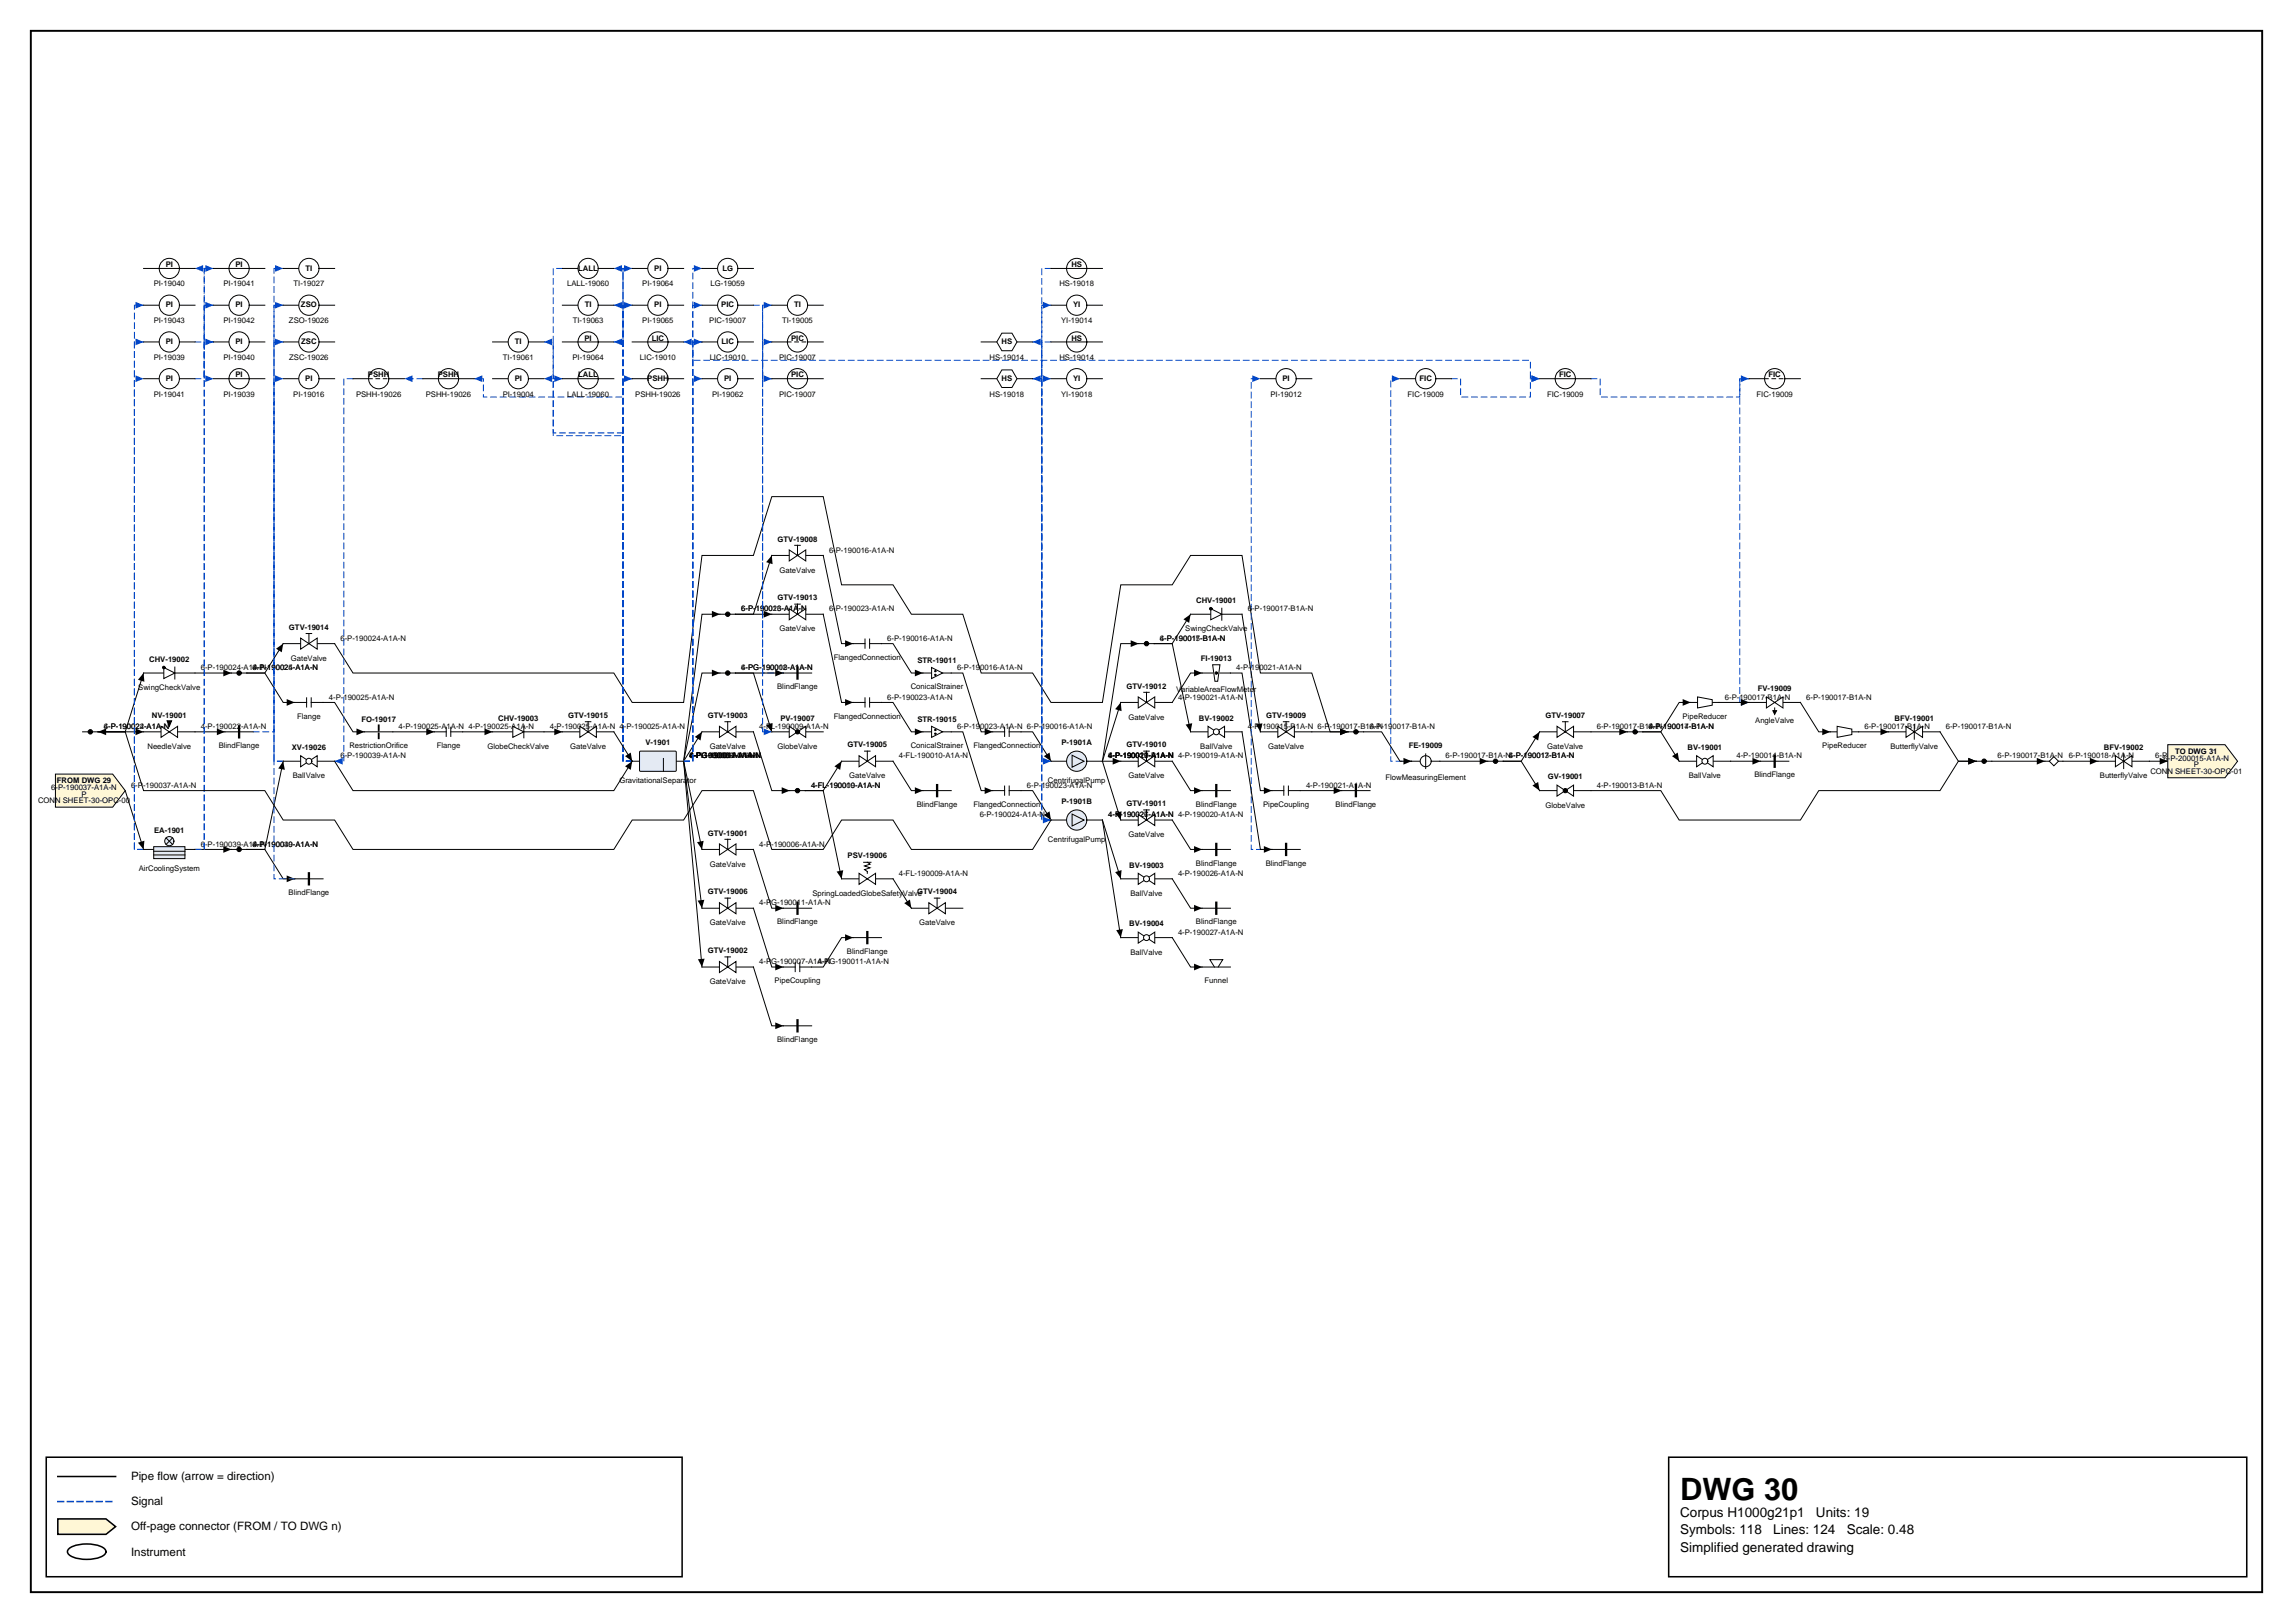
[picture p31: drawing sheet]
<svg xmlns="http://www.w3.org/2000/svg" width="420mm" height="297mm" viewBox="0 0 420 297" stroke-linecap="round" stroke-linejoin="round" font-family="sans-serif">
<defs><g id="words">
<text font-size="5.6" x="307.6" y="274.5">DWG 30</text>
<g font-size="2.5">
<text x="307.6" y="277.6">Corpus H1000g21p1</text>
<text x="307.6" y="280.8">Symbols: 118</text>
<text x="324.6" y="280.8">Lines: 124</text>
<text x="332.5" y="277.6">Units: 19</text>
<text x="338.1" y="280.8">Scale: 0.48</text>
<text x="307.6" y="284">Simplified generated drawing</text>
</g>
<g font-size="2.1">
<text x="24" y="270.9">Pipe flow (arrow = direction)</text>
<text x="24" y="275.5">Signal</text>
<text x="24" y="280.1">Off-page connector (FROM / TO DWG n)</text>
<text x="24" y="284.7">Instrument</text>
</g>
<g font-size="1.4">
<text x="28.1" y="52.4">PI-19040</text>
<text x="30.3" y="48.9">PI</text>
<text x="40.9" y="52.4">PI-19041</text>
<text x="43.1" y="48.9">PI</text>
<text x="53.7" y="52.4">TI-19027</text>
<text x="55.9" y="49.5">TI</text>
<text x="103.8" y="52.4">LALL-19060</text>
<text x="105.9" y="49.5">LALL</text>
<text x="117.6" y="52.4">PI-19064</text>
<text x="119.8" y="49.5">PI</text>
<text x="130.1" y="52.4">LG-19059</text>
<text x="132.2" y="49.5">LG</text>
<text x="193.9" y="52.4">HS-19018</text>
<text x="196.1" y="48.9">HS</text>
<text x="28.1" y="59.1">PI-19043</text>
<text x="30.3" y="56.3">PI</text>
<text x="40.9" y="59.1">PI-19042</text>
<text x="43.1" y="56.3">PI</text>
<text x="52.9" y="59.1">ZSO-19026</text>
<text x="55.1" y="56.3">ZSO</text>
<text x="104.8" y="59.1">TI-19063</text>
<text x="107" y="56.3">TI</text>
<text x="117.6" y="59.1">PI-19065</text>
<text x="119.8" y="56.3">PI</text>
<text x="129.9" y="59.1">PIC-19007</text>
<text x="132.1" y="56.3">PIC</text>
<text x="143.2" y="59.1">TI-19005</text>
<text x="145.4" y="56.3">TI</text>
<text x="194.3" y="59.1">YI-19014</text>
<text x="196.5" y="56.3">YI</text>
<text x="28.1" y="65.9">PI-19039</text>
<text x="30.3" y="63">PI</text>
<text x="40.9" y="65.9">PI-19040</text>
<text x="43.1" y="63">PI</text>
<text x="52.9" y="65.9">ZSC-19026</text>
<text x="55.1" y="63">ZSC</text>
<text x="92.1" y="65.9">TI-19061</text>
<text x="94.3" y="63">TI</text>
<text x="104.8" y="65.9">PI-19064</text>
<text x="107" y="62.3">PI</text>
<text x="117.2" y="65.9">LIC-19010</text>
<text x="119.3" y="62.3">LIC</text>
<text x="129.9" y="65.9">LIC-19010</text>
<text x="132.1" y="63">LIC</text>
<text x="142.6" y="65.9">PIC-19007</text>
<text x="144.8" y="62.3">PIC</text>
<text x="181.2" y="65.9">HS-19014</text>
<text x="183.4" y="63">HS</text>
<text x="193.9" y="65.9">HS-19014</text>
<text x="196.1" y="62.3">HS</text>
<text x="30.3" y="69.7">PI</text>
<text x="43.1" y="69.1">PI</text>
<text x="55.9" y="69.7">PI</text>
<text x="67.4" y="69.1">PSHH</text>
<text x="80.2" y="69.1">PSHH</text>
<text x="94.2" y="69.7">PI</text>
<text x="105.9" y="69.1">LALL</text>
<text x="118.5" y="69.7">PSHH</text>
<text x="132.6" y="69.7">PI</text>
<text x="144.8" y="69.1">PIC</text>
<text x="183.4" y="69.7">HS</text>
<text x="196.5" y="69.7">YI</text>
<text x="234.8" y="69.7">PI</text>
<text x="259.9" y="69.7">FIC</text>
<text x="285.4" y="69.1">FIC</text>
<text x="323.8" y="69.1">FIC</text>
<text x="28.1" y="72.6">PI-19041</text>
<text x="40.9" y="72.6">PI-19039</text>
<text x="53.7" y="72.6">PI-19016</text>
<text x="65.2" y="72.6">PSHH-19026</text>
<text x="78" y="72.6">PSHH-19026</text>
<text x="92" y="72.6">PI-19004</text>
<text x="103.8" y="72.6">LALL-19060</text>
<text x="116.3" y="72.6">PSHH-19026</text>
<text x="130.4" y="72.6">PI-19062</text>
<text x="142.6" y="72.6">PIC-19007</text>
<text x="181.2" y="72.6">HS-19018</text>
<text x="194.3" y="72.6">YI-19018</text>
<text x="232.6" y="72.6">PI-19012</text>
<text x="257.7" y="72.6">FIC-19009</text>
<text x="283.2" y="72.6">FIC-19009</text>
<text x="321.6" y="72.6">FIC-19009</text>
<text x="142.4" y="99.1">GTV-19008</text>
<text x="151.8" y="101.1">6-P-190016-A1A-N</text>
<text x="142.7" y="104.8">GateValve</text>
<text x="135.7" y="111.9">6-P-190023-A1A-N</text>
<text x="135.7" y="111.9">6-P-190016-A1A-N</text>
<text x="142.4" y="109.9">GTV-19013</text>
<text x="151.8" y="111.9">6-P-190023-A1A-N</text>
<text x="219" y="110.4">CHV-19001</text>
<text x="228.4" y="111.9">6-P-190017-B1A-N</text>
<text x="52.9" y="115.2">GTV-19014</text>
<text x="62.3" y="117.3">6-P-190024-A1A-N</text>
<text x="142.7" y="115.6">GateValve</text>
<text x="162.4" y="117.3">6-P-190016-A1A-N</text>
<text x="212.4" y="117.3">6-P-190017-B1A-N</text>
<text x="212.4" y="117.3">4-P-190015-B1A-N</text>
<text x="217" y="115.6">SwingCheckValve</text>
<text x="27.3" y="121.1">CHV-19002</text>
<text x="36.8" y="122.6">6-P-190024-A1A-N</text>
<text x="46.2" y="122.6">6-P-190024-A1A-N</text>
<text x="46.2" y="122.6">4-P-190025-A1A-N</text>
<text x="53.3" y="120.9">GateValve</text>
<text x="135.7" y="122.6">4-PG-190008-A1A-N</text>
<text x="135.7" y="122.6">6-PG-190012-A1A-N</text>
<text x="152.7" y="120.8">FlangedConnection</text>
<text x="168" y="121.3">STR-19011</text>
<text x="175.2" y="122.6">6-P-190016-A1A-N</text>
<text x="219.9" y="121">FI-19013</text>
<text x="226.3" y="122.6">4-P-190021-A1A-N</text>
<text x="25.3" y="126.3">SwingCheckValve</text>
<text x="27.8" y="131.4">NV-19001</text>
<text x="54.4" y="131.5">Flange</text>
<text x="60.2" y="128">4-P-190025-A1A-N</text>
<text x="91.2" y="131.9">CHV-19003</text>
<text x="104" y="131.4">GTV-19015</text>
<text x="129.6" y="131.4">GTV-19003</text>
<text x="142.3" y="126.1">BlindFlange</text>
<text x="142.9" y="131.9">PV-19007</text>
<text x="152.7" y="131.5">FlangedConnection</text>
<text x="162.4" y="128">6-P-190023-A1A-N</text>
<text x="166.7" y="126.1">ConicalStrainer</text>
<text x="206.3" y="126">GTV-19012</text>
<text x="206.6" y="131.7">GateValve</text>
<text x="215.3" y="126.7">VariableAreaFlowMeter</text>
<text x="215.7" y="128">4-P-190021-A1A-N</text>
<text x="219.5" y="131.9">BV-19002</text>
<text x="231.8" y="131.4">GTV-19009</text>
<text x="282.9" y="131.4">GTV-19007</text>
<text x="308.1" y="131.5">PipeReducer</text>
<text x="315.8" y="128">6-P-190017-B1A-N</text>
<text x="321.8" y="126.5">FV-19009</text>
<text x="330.7" y="128">6-P-190017-B1A-N</text>
<text x="346.9" y="131.9">BFV-19001</text>
<text x="19" y="133.4">4-P-190022-A1A-N</text>
<text x="19" y="133.4">6-P-190024-A1A-N</text>
<text x="27" y="137.1">NeedleValve</text>
<text x="36.8" y="133.4">4-P-190022-A1A-N</text>
<text x="40.1" y="136.9">BlindFlange</text>
<text x="53.4" y="137.3">XV-19026</text>
<text x="64" y="136.9">RestrictionOrifice</text>
<text x="66.2" y="132.1">FO-19017</text>
<text x="73" y="133.4">4-P-190025-A1A-N 4-P-190025-A1A-N</text>
<text x="80" y="136.9">Flange</text>
<text x="89.2" y="137.1">GlobeCheckValve</text>
<text x="100.7" y="133.4">4-P-190025-A1A-N 4-P-190025-A1A-N</text>
<text x="104.4" y="137.1">GateValve</text>
<text x="118.2" y="136.4">V-1901</text>
<text x="129.9" y="137.1">GateValve</text>
<text x="139" y="133.4">4-FL-190009-A1A-N</text>
<text x="142.4" y="137.1">GlobeValve</text>
<text x="155.1" y="136.8">GTV-19005</text>
<text x="166.7" y="136.9">ConicalStrainer</text>
<text x="168" y="132.1">STR-19015</text>
<text x="175.2" y="133.4">6-P-190023-A1A-N 6-P-190016-A1A-N</text>
<text x="178.2" y="136.9">FlangedConnection</text>
<text x="194.3" y="136.4">P-1901A</text>
<text x="206.3" y="136.8">GTV-19010</text>
<text x="219.7" y="137.1">BallValve</text>
<text x="228.4" y="133.4">4-P-190015-B1A-N 6-P-190017-B1A-N</text>
<text x="232.2" y="137.1">GateValve</text>
<text x="250.7" y="133.4">6-P-190017-B1A-N</text>
<text x="257.9" y="136.9">FE-19009</text>
<text x="283.3" y="137.1">GateValve</text>
<text x="292.3" y="133.4">6-P-190017-B1A-N</text>
<text x="301.8" y="133.4">4-P-190014-B1A-N</text>
<text x="301.8" y="133.4">6-P-190017-B1A-N</text>
<text x="309" y="137.3">BV-19001</text>
<text x="321.3" y="132.4">AngleValve</text>
<text x="333.6" y="136.9">PipeReducer</text>
<text x="341.3" y="133.4">6-P-190017-B1A-N</text>
<text x="346.1" y="137.1">ButterflyValve</text>
<text x="356.2" y="133.4">6-P-190017-B1A-N</text>
<text x="385.2" y="137.3">BFV-19002</text>
<text x="398.2" y="138">TO DWG 31</text>
<text x="10.4" y="143.4">FROM DWG 29</text>
<text x="53.6" y="142.5">BallValve</text>
<text x="62.3" y="138.8">6-P-190039-A1A-N</text>
<text x="113.4" y="143.3">GravitationalSeparator</text>
<text x="126.2" y="138.8">4-PG-190011-A1A-N</text>
<text x="126.2" y="138.8">6-P-190016-A1A-N</text>
<text x="126.2" y="138.8">4-P-190006-A1A-N</text>
<text x="126.2" y="138.8">6-PG-190012-A1A-N</text>
<text x="126.2" y="138.8">4-PG-190007-A1A-N</text>
<text x="126.2" y="138.8">4-FL-190009-A1A-N</text>
<text x="155.5" y="142.5">GateValve</text>
<text x="164.6" y="138.8">4-FL-190010-A1A-N</text>
<text x="191.9" y="143.3">CentrifugalPump</text>
<text x="202.9" y="138.8">6-P-190017-B1A-N 4-P-190019-A1A-N</text>
<text x="202.9" y="138.8">4-P-190019-A1A-N</text>
<text x="202.9" y="138.8">4-P-190021-A1A-N</text>
<text x="202.9" y="138.8">4-P-190020-A1A-N</text>
<text x="206.6" y="142.5">GateValve</text>
<text x="253.6" y="142.8">FlowMeasuringElement</text>
<text x="264.7" y="138.8">6-P-190017-B1A-N6-P-190017-B1A-N</text>
<text x="276.3" y="138.8">4-P-190013-B1A-N</text>
<text x="283.4" y="142.7">GV-19001</text>
<text x="309.2" y="142.5">BallValve</text>
<text x="317.9" y="138.8">4-P-190014-B1A-N</text>
<text x="321.2" y="142.3">BlindFlange</text>
<text x="365.7" y="138.8">6-P-190017-B1A-N</text>
<text x="378.7" y="138.8">6-P-190018-A1A-N</text>
<text x="384.5" y="142.5">ButterflyValve</text>
<text x="393.7" y="141.6">CONN SHEET-30-OPC-01</text>
<text x="394.6" y="138.8">6-P-200015-A1A-N</text>
<text x="396.1" y="139.2">6-P-200015-A1A-N</text>
<text x="401.6" y="140.4">P</text>
<text x="7" y="147">CONN SHEET-30-OPC-00</text>
<text x="9.4" y="144.6">6-P-190037-A1A-N</text>
<text x="14.9" y="145.8">P</text>
<text x="24" y="144.2">6-P-190037-A1A-N</text>
<text x="148.5" y="144.2">4-FL-190010-A1A-N</text>
<text x="148.5" y="144.2">4-FL-190009-A1A-N</text>
<text x="167.8" y="147.7">BlindFlange</text>
<text x="178.2" y="147.7">FlangedConnection</text>
<text x="179.4" y="149.6">6-P-190024-A1A-N</text>
<text x="188" y="144.2">6-P-190023-A1A-N</text>
<text x="194.3" y="147.2">P-1901B</text>
<text x="202.9" y="149.6">4-P-190026-A1A-N 4-P-190020-A1A-N</text>
<text x="202.9" y="149.6">4-P-190027-A1A-N</text>
<text x="206.3" y="147.5">GTV-19011</text>
<text x="219" y="147.7">BlindFlange</text>
<text x="231.3" y="147.7">PipeCoupling</text>
<text x="239.1" y="144.2">4-P-190021-A1A-N</text>
<text x="244.5" y="147.7">BlindFlange</text>
<text x="282.9" y="147.8">GlobeValve</text>
<text x="292.3" y="144.2">4-P-190013-B1A-N</text>
<text x="28.2" y="152.4">EA-1901</text>
<text x="36.8" y="154.9">6-P-190039-A1A-N</text>
<text x="46.2" y="154.9">4-P-190040-A1A-N</text>
<text x="46.2" y="154.9">6-P-190039-A1A-N</text>
<text x="129.6" y="152.9">GTV-19001</text>
<text x="139" y="154.9">4-P-190006-A1A-N</text>
<text x="191.9" y="154.1">CentrifugalPump</text>
<text x="206.6" y="153.2">GateValve</text>
<text x="25.4" y="159.4">AirCoolingSystem</text>
<text x="129.9" y="158.6">GateValve</text>
<text x="155.2" y="157.1">PSV-19006</text>
<text x="164.6" y="160.3">4-FL-190009-A1A-N</text>
<text x="206.7" y="158.8">BV-19003</text>
<text x="215.7" y="160.3">4-P-190026-A1A-N</text>
<text x="219" y="158.4">BlindFlange</text>
<text x="231.7" y="158.4">BlindFlange</text>
<text x="52.8" y="163.8">BlindFlange</text>
<text x="129.6" y="163.7">GTV-19006</text>
<text x="139" y="165.7">4-PG-190011-A1A-N</text>
<text x="148.7" y="164">SpringLoadedGlobeSafetyValve</text>
<text x="167.9" y="163.7">GTV-19004</text>
<text x="207" y="164">BallValve</text>
<text x="129.9" y="169.4">GateValve</text>
<text x="142.3" y="169.2">BlindFlange</text>
<text x="168.3" y="169.4">GateValve</text>
<text x="206.7" y="169.6">BV-19004</text>
<text x="215.7" y="171.1">4-P-190027-A1A-N</text>
<text x="219" y="169.2">BlindFlange</text>
<text x="129.6" y="174.4">GTV-19002</text>
<text x="139" y="176.5">4-PG-190007-A1A-N</text>
<text x="141.8" y="180">PipeCoupling</text>
<text x="149.7" y="176.5">4-PG-190011-A1A-N</text>
<text x="155.1" y="174.6">BlindFlange</text>
<text x="207" y="174.7">BallValve</text>
<text x="220.5" y="180">Funnel</text>
<text x="129.9" y="180.1">GateValve</text>
<text x="142.3" y="190.7">BlindFlange</text>
</g>
</g></defs>
<path d="M5.6 5.6h408.6v285.8h-408.6z" fill="none" stroke="#000" stroke-width=".35"/>
<path d="M8.5 266.7h116.4v21.9h-116.4zM10.6 270.2h10.6M305.5 266.7h105.8v21.9h-105.8z" fill="none" stroke="#000" stroke-width=".28"/>
<path d="M10.6 274.8h10.6" fill="none" stroke="#0046c8" stroke-width=".28" stroke-dasharray="1.1 .7"/>
<path d="M10.6 278h8.8l1.8 1.4-1.8 1.4h-8.8z" fill="#fff7d6" stroke="#000" stroke-width=".28"/>
<path d="M12.7 283.4a6.7 6.7 0 0 1 6.3 0 .72 .72 0 0 1 0 1.2 6.7 6.7 0 0 1-6.3 0 .72 .72 0 0 1 0-1.2z" fill="none" stroke="#000" stroke-width=".28"/>
<path d="M35.7 69.3h1.7v-20.2h1.7" fill="none" stroke="#0046c8" stroke-width=".18" stroke-dasharray="1.1 .7"/>
<path d="M37.6 48.5l1.5 .6-1.5 .6z" fill="#0046c8"/>
<path d="M150.7 112.4l3.4 16.2h2.1M208.5 117.8h-3.3l-3.4 21.5M218 112.4l-3.4 5.4h-3.3h3.3l3.4 16.1M26.3 123.2l-3.4 10.7h-5h8.4M71.9 133.9h7.6M201.8 139.3h3.4M205.2 128.6l-3.4 10.7M355.2 133.9l3.3 5.4h3.3" fill="none" stroke="#000" stroke-width=".18"/>
<path d="M207 117.2l1.5 .6-1.5 .6zM216.7 113.3l1.3-.9-.3 1.6zM24.8 133.3l1.5 .6-1.5 .7zM26.3 123.2l.1 1.6-1.1-.4zM78 133.3l1.5 .6-1.5 .7zM154.7 127.9l1.5 .7-1.5 .6zM203.7 138.7l1.5 .6-1.5 .6zM205.2 128.6l.1 1.6-1.1-.4zM217.1 132.6l1.2-.2-.3 1.5zM360.4 138.7l1.4 .6-1.4 .6z" fill="#000"/>
<path d="M192.4 139.3h-1.7v-83.4h1.7" fill="none" stroke="#0046c8" stroke-width=".18" stroke-dasharray="1.1 .7"/>
<path d="M190.9 55.2l1.5 .7-1.5 .6z" fill="#0046c8"/>
<path d="M141.3 101.7l-3.4 10.7h-3.3h6.7M51.8 139.3l-3.3 16.2h-3.3h3.3l3.3 5.3h2.2M84.7 133.9h5.5M99.6 133.9h3.4M186.9 133.9h2.2l3.3 5.4M201.8 139.3l3.4 10.8M214.6 139.3l3.4 5.4h2.1M240.2 133.9h6.6M329.6 128.6l3.4 5.3h2.1M137.9 166.2l3.4 10.8h2.1M214.6 160.8l3.4 5.4h2.1" fill="none" stroke="#000" stroke-width=".18"/>
<g fill="#000">
<path d="M139.8 111.8l1.5 .6-1.5 .6zM141.3 101.7l.1 1.6-1.1-.4zM51.8 139.3l.4 1.6-1.3-.3zM88.7 133.3l1.5 .6-1.5 .7zM101.5 133.3l1.5 .6-1.5 .7zM191.1 138.4l1.1-.7 .2 1.6zM245.3 133.3l1.5 .6-1.5 .7zM333.6 133.3l1.5 .6-1.5 .7zM204.2 148.9l1.1-.4-.1 1.6zM218.6 144.1l1.5 .6-1.5 .6zM52.5 160.2l1.5 .6-1.5 .7zM141.9 176.4l1.5 .6-1.5 .6z"/>
<path d="M218.6 165.6l1.5 .6-1.5 .6z"/>
</g>
<path d="M35.7 62.6h1.7v6.7h1.7" fill="none" stroke="#0046c8" stroke-width=".18" stroke-dasharray="1.1 .7"/>
<path d="M37.6 68.7l1.5 .6-1.5 .6z" fill="#0046c8"/>
<path d="M61.3 117.8l3.3 5.4h47.8l3.3 5.4h9.5l3.3-26.9h9.4l3.4-10.8h9.4l3.4 16.1h9.4l3.4 5.4h9.4l3.3 10.8h9.5l3.3 5.4h9.4l3.4-21.6h9.4l3.4-5.3h9.4l3.4 21.5h9.4l3.3 10.7h3.3" fill="none" stroke="#000" stroke-width=".18"/>
<path d="M245.3 133.3l1.5 .6-1.5 .7z" fill="#000"/>
<path d="M192.4 62.6h-3.3" fill="none" stroke="#0046c8" stroke-width=".18" stroke-dasharray="1.1 .7"/>
<path d="M189.1 62.6l1.4-.6v1.2z" fill="#0046c8"/>
<path d="M220.1 123.2h-2.1l-3.4 5.4" fill="none" stroke="#000" stroke-width=".18"/>
<path d="M218.6 122.6l1.5 .6-1.5 .6z" fill="#000"/>
<path d="M77.4 69.3h-3.4" fill="none" stroke="#0046c8" stroke-width=".18" stroke-dasharray="1.1 .7"/>
<path d="M74 69.3l1.5-.6v1.2z" fill="#0046c8"/>
<path d="M54 160.8h-3.8v-111.7h1.6" fill="none" stroke="#0046c8" stroke-width=".18" stroke-dasharray="1.1 .7"/>
<path d="M50.4 48.5l1.4 .6-1.4 .6z" fill="#0046c8"/>
<path d="M141.3 69.3h-1.7v-6.7h1.7" fill="none" stroke="#0046c8" stroke-width=".18" stroke-dasharray="1.1 .7"/>
<path d="M139.8 62l1.5 .6-1.5 .6z" fill="#0046c8"/>
<path d="M393.5 139.3h3.4" fill="none" stroke="#000" stroke-width=".18"/>
<path d="M395.4 138.7l1.5 .6-1.5 .6z" fill="#000"/>
<path d="M265.7 69.3h1.7v3.4h12.8v-3.4h1.7" fill="none" stroke="#0046c8" stroke-width=".18" stroke-dasharray="1.1 .7"/>
<path d="M280.4 68.7l1.5 .6-1.5 .6z" fill="#0046c8"/>
<path d="M115.7 69.3h-1.6v3.4h-25.6v-3.4h-1.7" fill="none" stroke="#0046c8" stroke-width=".18" stroke-dasharray="1.1 .7"/>
<path d="M86.8 69.3l1.5-.6v1.2z" fill="#0046c8"/>
<path d="M125.2 62.6h1.6v3.3h153.4v3.4h1.7" fill="none" stroke="#0046c8" stroke-width=".18" stroke-dasharray="1.1 .7"/>
<path d="M280.4 68.7l1.5 .6-1.5 .6z" fill="#0046c8"/>
<path d="M150.7 101.7l3.4 16.1h2.1M161.4 117.8h2.1l3.4 5.4h2.1" fill="none" stroke="#000" stroke-width=".18"/>
<path d="M154.7 117.2l1.5 .6-1.5 .6zM167.5 122.6l1.5 .6-1.5 .6z" fill="#000"/>
<path d="M46.4 133.9h3.8v-64.6h1.6" fill="none" stroke="#0046c8" stroke-width=".18" stroke-dasharray="1.1 .7"/>
<path d="M50.4 68.7l1.4 .6-1.4 .6z" fill="#0046c8"/>
<path d="M131.8 112.4h-3.3l-3.3 26.9 3.3 26.9M186.9 144.7h2.2l3.3 5.4" fill="none" stroke="#000" stroke-width=".18"/>
<path d="M130.3 111.8l1.5 .6-1.5 .6zM191.1 149.2l1.1-.7 .2 1.6zM127.7 164.8l1.3-.1-.5 1.5z" fill="#000"/>
<path d="M115.7 139.3h-1.6v-70h1.6" fill="none" stroke="#0046c8" stroke-width=".18" stroke-dasharray="1.1 .7"/>
<path d="M114.3 68.7l1.4 .6-1.4 .6z" fill="#0046c8"/>
<path d="M115.7 139.3h-1.6v-83.4h1.6" fill="none" stroke="#0046c8" stroke-width=".18" stroke-dasharray="1.1 .7"/>
<path d="M114.3 55.2l1.4 .7-1.4 .6z" fill="#0046c8"/>
<path d="M131.8 123.2h-3.3l-3.3 16.1 3.3 16.2" fill="none" stroke="#000" stroke-width=".18"/>
<path d="M130.3 122.6l1.5 .6-1.5 .6zM127.6 154.1l1.2-.2-.3 1.6z" fill="#000"/>
<path d="M115.7 139.3h-1.6v-90.2h1.6" fill="none" stroke="#0046c8" stroke-width=".18" stroke-dasharray="1.1 .7"/>
<path d="M114.3 48.5l1.4 .6-1.4 .6z" fill="#0046c8"/>
<path d="M125.2 139.3l3.3 37.7" fill="none" stroke="#000" stroke-width=".18"/>
<path d="M127.8 175.6l1.2-.1-.5 1.5z" fill="#000"/>
<path d="M115.7 139.3h-1.6v-83.4h-1.7" fill="none" stroke="#0046c8" stroke-width=".18" stroke-dasharray="1.1 .7"/>
<path d="M112.4 55.9l1.5-.7v1.3z" fill="#0046c8"/>
<path d="M115.7 139.3h-1.6v-90.2h-1.7" fill="none" stroke="#0046c8" stroke-width=".18" stroke-dasharray="1.1 .7"/>
<path d="M112.4 49.1l1.5-.6v1.2z" fill="#0046c8"/>
<path d="M125.2 139.3h1.6v-70h1.7" fill="none" stroke="#0046c8" stroke-width=".18" stroke-dasharray="1.1 .7"/>
<path d="M127 68.7l1.5 .6-1.5 .6z" fill="#0046c8"/>
<path d="M125.2 139.3h1.6v-76.7h1.7" fill="none" stroke="#0046c8" stroke-width=".18" stroke-dasharray="1.1 .7"/>
<path d="M127 62l1.5 .6-1.5 .6z" fill="#0046c8"/>
<path d="M128.5 133.9l-3.3 5.4" fill="none" stroke="#000" stroke-width=".18"/>
<path d="M127.2 134.9l1.3-1-.2 1.6z" fill="#000"/>
<path d="M125.2 139.3h1.6v-83.4h1.7" fill="none" stroke="#0046c8" stroke-width=".18" stroke-dasharray="1.1 .7"/>
<path d="M127 55.2l1.5 .7-1.5 .6z" fill="#0046c8"/>
<path d="M125.2 139.3h1.6v-90.2h1.7" fill="none" stroke="#0046c8" stroke-width=".18" stroke-dasharray="1.1 .7"/>
<path d="M127 48.5l1.5 .6-1.5 .6z" fill="#0046c8"/>
<path d="M115.7 139.3h-1.6v-60.1h-12.8v-9.9h-1.7" fill="none" stroke="#0046c8" stroke-width=".18" stroke-dasharray="1.1 .7"/>
<path d="M99.6 69.3l1.5-.6v1.2z" fill="#0046c8"/>
<path d="M115.7 139.3h-1.6v-59.6h-12.8v-17.1h-1.7" fill="none" stroke="#0046c8" stroke-width=".18" stroke-dasharray="1.1 .7"/>
<path d="M99.6 62.6l1.5-.6v1.2z" fill="#0046c8"/>
<path d="M143.4 123.2h-3.8v-67.3h1.7" fill="none" stroke="#0046c8" stroke-width=".18" stroke-dasharray="1.1 .7"/>
<path d="M139.8 55.2l1.5 .7-1.5 .6z" fill="#0046c8"/>
<path d="M22.9 144.7l3.4 10.8M137.9 155.5l3.4 10.7h2.1" fill="none" stroke="#000" stroke-width=".18"/>
<path d="M25.3 154.2l1.1-.3-.1 1.6zM141.9 165.6l1.5 .6-1.5 .6z" fill="#000"/>
<path d="M192.4 49.1h-1.7v20.2h-1.6" fill="none" stroke="#0046c8" stroke-width=".18" stroke-dasharray="1.1 .7"/>
<path d="M189.1 69.3l1.4-.6v1.2z" fill="#0046c8"/>
<path d="M51.8 117.8l-3.3 5.4h-3.3h3.3l3.3 5.4h2.2M143.4 123.2h-8.8h3.3l3.4 10.7M225.3 123.2h2.1l3.4 21.5h2.1M309.5 128.6h-2.1l-3.3 5.3h-3.3h3.3l3.3 5.4" fill="none" stroke="#000" stroke-width=".18"/>
<path d="M50.5 118.7l1.3-.9-.2 1.6zM52.5 127.9l1.5 .7-1.5 .6zM140.3 132.7l1.1-.4-.1 1.6zM141.9 122.6l1.5 .6-1.5 .6zM306.1 138.4l1.1-.7 .2 1.6zM308.1 127.9l1.4 .7-1.4 .6zM231.4 144.1l1.5 .6-1.5 .6z" fill="#000"/>
<path d="M115.7 49.1h-1.6v13.5h-1.7" fill="none" stroke="#0046c8" stroke-width=".18" stroke-dasharray="1.1 .7"/>
<path d="M112.4 62.6l1.5-.6v1.2z" fill="#0046c8"/>
<path d="M59.1 128.6h2.2l3.3 5.3h2.1M163.5 139.3l3.4 5.4h2.1" fill="none" stroke="#000" stroke-width=".18"/>
<path d="M65.3 133.3l1.4 .6-1.4 .7zM167.5 144.1l1.5 .6-1.5 .6z" fill="#000"/>
<path d="M291.3 69.3h1.7v3.4h25.5v-3.4h1.7" fill="none" stroke="#0046c8" stroke-width=".18" stroke-dasharray="1.1 .7"/>
<path d="M318.7 68.7l1.5 .6-1.5 .6z" fill="#0046c8"/>
<path d="M281.9 133.9l-3.4 5.4h-3.3h3.3l3.4 5.4M316.8 139.3h5.5" fill="none" stroke="#000" stroke-width=".18"/>
<path d="M280.6 134.9l1.3-1-.3 1.6zM320.8 138.7l1.5 .6-1.5 .6zM280.6 143.8l1-.7 .3 1.6z" fill="#000"/>
<path d="M39.1 62.6h-1.7v-13.5h-1.7" fill="none" stroke="#0046c8" stroke-width=".18" stroke-dasharray="1.1 .7"/>
<path d="M35.7 49.1l1.5-.6v1.2z" fill="#0046c8"/>
<path d="M232.9 155.5h-3.8v-86.2h1.7" fill="none" stroke="#0046c8" stroke-width=".18" stroke-dasharray="1.1 .7"/>
<path d="M229.3 68.7l1.5 .6-1.5 .6z" fill="#0046c8"/>
<path d="M51.8 139.3h-1.6v-76.7h1.6" fill="none" stroke="#0046c8" stroke-width=".18" stroke-dasharray="1.1 .7"/>
<path d="M50.4 62l1.4 .6-1.4 .6z" fill="#0046c8"/>
<path d="M61.3 139.3l3.3 5.4h47.8l3.3-5.4" fill="none" stroke="#000" stroke-width=".18"/>
<path d="M114.4 140.2l1.3-.9-.2 1.6z" fill="#000"/>
<path d="M51.8 139.3h-1.6v-83.4h1.6" fill="none" stroke="#0046c8" stroke-width=".18" stroke-dasharray="1.1 .7"/>
<path d="M50.4 55.2l1.4 .7-1.4 .6z" fill="#0046c8"/>
<path d="M35.7 133.9h5.5M154.1 139.3l-3.4 5.4h-3.3h3.3l3.4 16.1M340.3 133.9h5.5M214.6 150.1l3.4 5.4h2.1M137.9 177l3.4 10.7h2.1M163.5 160.8l3.4 5.4" fill="none" stroke="#000" stroke-width=".18"/>
<path d="M39.7 133.3l1.5 .6-1.5 .7zM152.8 140.2l1.3-.9-.3 1.6zM344.3 133.3l1.5 .6-1.5 .7zM218.6 154.8l1.5 .7-1.5 .6zM153.2 159.5l1.2-.2-.3 1.5zM165.5 165.3l1.1-.7 .3 1.6zM141.9 187.1l1.5 .6-1.5 .7z" fill="#000"/>
<path d="M189.1 69.3h1.6v80.8h1.7" fill="none" stroke="#0046c8" stroke-width=".18" stroke-dasharray="1.1 .7"/>
<path d="M190.9 149.5l1.5 .6-1.5 .6z" fill="#0046c8"/>
<path d="M103 49.1h-1.7v20.2h1.7" fill="none" stroke="#0046c8" stroke-width=".18" stroke-dasharray="1.1 .7"/>
<path d="M101.5 68.7l1.5 .6-1.5 .6z" fill="#0046c8"/>
<path d="M227.4 112.4l3.4 21.5M35.7 123.2h6.7M364.7 139.3h9.7M377.7 139.3h6.4" fill="none" stroke="#000" stroke-width=".18"/>
<path d="M40.9 122.6l1.5 .6-1.5 .6zM229.9 132.6l1.2-.2-.3 1.5zM372.9 138.7l1.5 .6-1.5 .6zM382.6 138.7l1.5 .6-1.5 .6z" fill="#000"/>
<path d="M128.5 62.6h-3.3" fill="none" stroke="#0046c8" stroke-width=".18" stroke-dasharray="1.1 .7"/>
<path d="M125.2 62.6l1.4-.6v1.2z" fill="#0046c8"/>
<path d="M137.9 133.9l3.4 10.8h3.3M291.3 133.9h6.6" fill="none" stroke="#000" stroke-width=".18"/>
<path d="M296.5 133.3l1.4 .6-1.4 .7zM143.1 144.1l1.5 .6-1.5 .6z" fill="#000"/>
<path d="M258.4 139.3h-3.8v-70h1.7" fill="none" stroke="#0046c8" stroke-width=".18" stroke-dasharray="1.1 .7"/>
<path d="M254.8 68.7l1.5 .6-1.5 .6z" fill="#0046c8"/>
<path d="M263.6 139.3h8.8" fill="none" stroke="#000" stroke-width=".18"/>
<path d="M270.9 138.7l1.5 .6-1.5 .6z" fill="#000"/>
<path d="M137.9 55.9h1.7v13.4h1.7" fill="none" stroke="#0046c8" stroke-width=".18" stroke-dasharray="1.1 .7"/>
<path d="M139.8 68.7l1.5 .6-1.5 .6z" fill="#0046c8"/>
<path d="M174.2 123.2h2.1l3.3 10.7h2.2" fill="none" stroke="#000" stroke-width=".18"/>
<path d="M180.3 133.3l1.5 .6-1.5 .7z" fill="#000"/>
<path d="M320.2 69.3h-1.7v59.3h1.7" fill="none" stroke="#0046c8" stroke-width=".18" stroke-dasharray="1.1 .7"/>
<path d="M318.7 127.9l1.5 .7-1.5 .6z" fill="#0046c8"/>
<path d="M361.8 139.3h-3.3l-3.3 5.4h-22.2l-3.4 5.4h-22.2l-3.3-5.4h-12.8" fill="none" stroke="#000" stroke-width=".18"/>
<path d="M360.4 138.7l1.4 .6-1.4 .6z" fill="#000"/>
<path d="M26.3 155.5h-1.7v-86.2h1.7" fill="none" stroke="#0046c8" stroke-width=".18" stroke-dasharray="1.1 .7"/>
<path d="M24.8 68.7l1.5 .6-1.5 .6z" fill="#0046c8"/>
<path d="M35.7 155.5h6.7" fill="none" stroke="#000" stroke-width=".18"/>
<path d="M40.9 154.8l1.5 .7-1.5 .6z" fill="#000"/>
<path d="M26.3 155.5h-1.7v-92.9h1.7" fill="none" stroke="#0046c8" stroke-width=".18" stroke-dasharray="1.1 .7"/>
<path d="M24.8 62l1.5 .6-1.5 .6z" fill="#0046c8"/>
<path d="M26.3 155.5h-1.7v-99.6h1.7" fill="none" stroke="#0046c8" stroke-width=".18" stroke-dasharray="1.1 .7"/>
<path d="M24.8 55.2l1.5 .7-1.5 .6z" fill="#0046c8"/>
<path d="M35.7 155.5h1.7v-92.9h1.7" fill="none" stroke="#0046c8" stroke-width=".18" stroke-dasharray="1.1 .7"/>
<path d="M37.6 62l1.5 .6-1.5 .6z" fill="#0046c8"/>
<path d="M35.7 155.5h1.7v-99.6h1.7" fill="none" stroke="#0046c8" stroke-width=".18" stroke-dasharray="1.1 .7"/>
<path d="M37.6 55.2l1.5 .7-1.5 .6z" fill="#0046c8"/>
<path d="M214.6 171.6l3.4 5.4h2.1" fill="none" stroke="#000" stroke-width=".18"/>
<path d="M218.6 176.4l1.5 .6-1.5 .6z" fill="#000"/>
<path d="M192.4 150.1h-1.7v-80.8h1.7" fill="none" stroke="#0046c8" stroke-width=".18" stroke-dasharray="1.1 .7"/>
<path d="M190.9 68.7l1.5 .6-1.5 .6z" fill="#0046c8"/>
<path d="M17.9 133.9h5l3.4 10.8h22.2l3.3 5.4h9.5l3.3 5.4h47.8l3.3-5.4h9.5l3.3-5.4h9.4l3.4 10.8h9.4l3.4-5.4h9.4l3.4 5.4h22.2l3.3-5.4M238.1 144.7h7.5M205.2 160.8l-3.4-10.7 3.4 21.5" fill="none" stroke="#000" stroke-width=".18"/>
<path d="M17.9 133.9l1.5-.6v1.3zM244.2 144.1l1.4 .6-1.4 .6zM204.2 159.6l1.1-.4-.1 1.6zM204.4 170.2l1.2-.2-.4 1.6z" fill="#000"/>
<path d="M189.1 62.6h1.6v76.7h1.7" fill="none" stroke="#0046c8" stroke-width=".18" stroke-dasharray="1.1 .7"/>
<path d="M190.9 138.7l1.5 .6-1.5 .6z" fill="#0046c8"/>
<path d="M161.4 128.6h2.1l3.4 5.3h2.1M156.2 171.6h-2.1l-3.4 5.4h-2.1" fill="none" stroke="#000" stroke-width=".18"/>
<path d="M167.5 133.3l1.5 .6-1.5 .7zM154.7 171l1.5 .6-1.5 .6z" fill="#000"/>
<path d="M141.3 62.6h-1.7v71.3h1.7" fill="none" stroke="#0046c8" stroke-width=".18" stroke-dasharray="1.1 .7"/>
<path d="M139.8 133.3l1.5 .6-1.5 .7z" fill="#0046c8"/>
<path d="M112.4 133.9l3.3 5.4M174.2 133.9h2.1l3.3 10.8h2.2M314.7 128.6h5.5" fill="none" stroke="#000" stroke-width=".18"/>
<path d="M114.4 138.4l1.1-.7 .2 1.6zM318.7 127.9l1.5 .7-1.5 .6zM180.3 144.1l1.5 .6-1.5 .6z" fill="#000"/>
<path d="M64.6 69.3h-1.7v70h-1.6" fill="none" stroke="#0046c8" stroke-width=".18" stroke-dasharray="1.1 .7"/>
<path d="M61.3 139.3l1.4-.6v1.2z" fill="#0046c8"/>
<path d="M192.4 69.3h2.9M199 69.3h2.8M227.4 133.9l3.4 21.6h2.1M249.7 133.9h3.2l3.4 5.4h2.1" fill="none" stroke="#000" stroke-width=".18"/>
<path d="M256.9 138.7l1.5 .6-1.5 .6zM231.4 154.8l1.5 .7-1.5 .6z" fill="#000"/>
<circle cx="197.1" cy="69.3" r="1.85" fill="#fff" stroke="#000" stroke-width=".18"/>
<path d="M26.3 69.3h2.9M32.8 69.3h2.9" fill="none" stroke="#000" stroke-width=".18"/>
<circle cx="31" cy="69.3" r="1.85" fill="#fff" stroke="#000" stroke-width=".18"/>
<path d="M141.3 112.4h3.2M147.5 112.4h3.2M208.5 117.8h2.8M66.7 133.9h5.2" fill="none" stroke="#000" stroke-width=".18"/>
<circle cx="209.9" cy="117.8" r=".4" fill="#000" stroke="#000" stroke-width=".18"/>
<path d="M69.3 132.8v.8M69.3 134.3v.8" fill="none" stroke="#000" stroke-width=".34"/>
<path d="M144.5 111.4l3 2v-2l-3 2z" fill="#fff" stroke="#000" stroke-width=".18"/>
<path d="M145.5 110.6h1M146 110.6v1.8M15.1 133.9h2.8M345.8 133.9h3.2M352 133.9h3.2" fill="none" stroke="#000" stroke-width=".18"/>
<circle cx="16.5" cy="133.9" r=".4" fill="#000" stroke="#000" stroke-width=".18"/>
<path d="M349 132.9l3 2v-2l-3 2z" fill="#fff" stroke="#000" stroke-width=".18"/>
<path d="M192.4 139.3h2.9M199 139.3h2.8M350.5 132.6v2.7" fill="none" stroke="#000" stroke-width=".18"/>
<circle cx="197.1" cy="139.3" r="1.85" fill="#e2ecf7" stroke="#000" stroke-width=".18"/>
<path d="M196.3 138.2l2.2 1.1-2.2 1.1zM320.2 128.6h3.2M326.4 128.6h3.2" fill="none" stroke="#000" stroke-width=".18"/>
<path d="M323.4 127.6l3 2v-2l-3 2z" fill="#fff" stroke="#000" stroke-width=".18"/>
<path d="M324.9 129.6v.6M128.5 166.2h3.2M134.7 166.2h3.2" fill="none" stroke="#000" stroke-width=".18"/>
<path d="M324.6 130.1h.7l-.4 .6z" fill="#000" stroke="#000" stroke-width=".18"/>
<path d="M131.7 165.2l3 2v-2l-3 2z" fill="#fff" stroke="#000" stroke-width=".18"/>
<path d="M51.8 62.6h2.9M58.4 62.6h2.9M181.8 133.9h2.1M183.9 133.1v1.7M184.8 133.9h2.1M184.8 133.1v1.7M169 144.7h5.2M132.7 164.4h1M133.2 164.4v1.8" fill="none" stroke="#000" stroke-width=".18"/>
<path d="M171.6 143.7v2" fill="none" stroke="#000" stroke-width=".42"/>
<circle cx="56.6" cy="62.6" r="1.85" fill="#fff" stroke="#000" stroke-width=".18"/>
<path d="M42.4 155.5h2.8M220.1 155.5h5.2M205.2 160.8h3.2M211.4 160.8h3.2" fill="none" stroke="#000" stroke-width=".18"/>
<path d="M222.7 154.5v2" fill="none" stroke="#000" stroke-width=".42"/>
<circle cx="43.8" cy="155.5" r=".4" fill="#000" stroke="#000" stroke-width=".18"/>
<g fill="#fff" stroke="#000" stroke-width=".18">
<path d="M208.4 159.8l3 2.1v-2.1l-3 2.1z"/>
<circle cx="209.9" cy="160.8" r=".54"/>
</g>
<path d="M131.8 112.4h2.8M90.2 133.9h3.7M95.9 133.9h3.7" fill="none" stroke="#000" stroke-width=".18"/>
<circle cx="133.2" cy="112.4" r=".4" fill="#000" stroke="#000" stroke-width=".18"/>
<path d="M93.9 132.9l2 1-2 1z" fill="#fff" stroke="#000" stroke-width=".18"/>
<path d="M95.9 132.8v2.2M230.8 133.9h3.1M237 133.9h3.2" fill="none" stroke="#000" stroke-width=".18"/>
<path d="M233.9 132.9l3.1 2v-2l-3.1 2z" fill="#fff" stroke="#000" stroke-width=".18"/>
<path d="M205.2 139.3h3.2M211.4 139.3h3.2M235 132.1h1M235.5 132.1v1.8" fill="none" stroke="#000" stroke-width=".18"/>
<path d="M208.4 138.3l3 2v-2l-3 2z" fill="#fff" stroke="#000" stroke-width=".18"/>
<path d="M26.3 62.6h2.9M32.8 62.6h2.9M79.5 133.9h2.2M81.7 133.1v1.7M82.5 133.9h2.2M82.5 133.1v1.7M209.4 137.5h1M209.9 137.5v1.8" fill="none" stroke="#000" stroke-width=".18"/>
<circle cx="31" cy="62.6" r="1.85" fill="#fff" stroke="#000" stroke-width=".18"/>
<path d="M51.8 117.8h3.2M58.1 117.8h3.2" fill="none" stroke="#000" stroke-width=".18"/>
<path d="M55 116.8l3.1 2v-2l-3.1 2z" fill="#fff" stroke="#000" stroke-width=".18"/>
<path d="M192.4 62.6h2.9M199 62.6h2.8M56.1 115.9h1M56.6 115.9v1.9" fill="none" stroke="#000" stroke-width=".18"/>
<circle cx="197.1" cy="62.6" r="1.85" fill="#fff" stroke="#000" stroke-width=".18"/>
<path d="M195.3 62.6h3.7M205.2 128.6h3.2M211.4 128.6h3.2" fill="none" stroke="#000" stroke-width=".18"/>
<path d="M208.4 127.6l3 2v-2l-3 2z" fill="#fff" stroke="#000" stroke-width=".18"/>
<path d="M77.4 69.3h2.9M84 69.3h2.8M209.4 126.7h1M209.9 126.7v1.9" fill="none" stroke="#000" stroke-width=".18"/>
<circle cx="82.1" cy="69.3" r="1.85" fill="#fff" stroke="#000" stroke-width=".18"/>
<path d="M192.4 55.9h2.9M199 55.9h2.8M80.3 69.3h3.7" fill="none" stroke="#000" stroke-width=".18"/>
<circle cx="197.1" cy="55.9" r="1.85" fill="#fff" stroke="#000" stroke-width=".18"/>
<path d="M141.3 69.3h2.9M147.9 69.3h2.8M54 160.8h5.1" fill="none" stroke="#000" stroke-width=".18"/>
<path d="M56.6 159.8v2.1" fill="none" stroke="#000" stroke-width=".42"/>
<circle cx="146" cy="69.3" r="1.85" fill="#fff" stroke="#000" stroke-width=".18"/>
<path d="M144.2 69.3h3.7M384.1 139.3h3.2M390.3 139.3h3.2" fill="none" stroke="#000" stroke-width=".18"/>
<path d="M387.3 138.3l3 2v-2l-3 2z" fill="#fff" stroke="#000" stroke-width=".18"/>
<path d="M256.3 69.3h2.9M262.9 69.3h2.8M388.8 138v2.7" fill="none" stroke="#000" stroke-width=".18"/>
<circle cx="261" cy="69.3" r="1.85" fill="#fff" stroke="#000" stroke-width=".18"/>
<path d="M26.3 55.9h2.9M32.8 55.9h2.9M322.3 139.3h5.2" fill="none" stroke="#000" stroke-width=".18"/>
<path d="M324.9 138.3v2" fill="none" stroke="#000" stroke-width=".42"/>
<circle cx="31" cy="55.9" r="1.85" fill="#fff" stroke="#000" stroke-width=".18"/>
<path d="M115.7 69.3h2.9M122.3 69.3h2.9" fill="none" stroke="#000" stroke-width=".18"/>
<circle cx="120.5" cy="69.3" r="1.85" fill="#fff" stroke="#000" stroke-width=".18"/>
<path d="M115.7 62.6h2.9M122.3 62.6h2.9" fill="none" stroke="#000" stroke-width=".18"/>
<circle cx="120.5" cy="62.6" r="1.85" fill="#fff" stroke="#000" stroke-width=".18"/>
<path d="M118.6 62.6h3.7M141.3 101.7h3.2M147.5 101.7h3.2M156.2 117.8h2.2M158.4 117v1.6M159.2 117.8h2.2M159.2 117v1.6" fill="none" stroke="#000" stroke-width=".18"/>
<path d="M144.5 100.6l3 2.1v-2.1l-3 2.1z" fill="#fff" stroke="#000" stroke-width=".18"/>
<path d="M115.7 55.9h2.9M122.3 55.9h2.9M145.5 99.8h1M146 99.8v1.9" fill="none" stroke="#000" stroke-width=".18"/>
<circle cx="120.5" cy="55.9" r="1.85" fill="#fff" stroke="#000" stroke-width=".18"/>
<path d="M41.2 133.9h5.2M115.7 139.3h1.4M123.8 139.3h1.4M181.8 144.7h2.1M183.9 143.9v1.6M184.8 144.7h2.1M184.8 143.9v1.6" fill="none" stroke="#000" stroke-width=".18"/>
<path d="M43.8 132.9v2" fill="none" stroke="#000" stroke-width=".42"/>
<path d="M117.1 137.5h6.7v3.6h-6.7z" fill="#e2ecf7" stroke="#000" stroke-width=".18"/>
<path d="M26.3 49.1h2.9M32.8 49.1h2.9M121.5 138.8v2.4" fill="none" stroke="#000" stroke-width=".18"/>
<circle cx="31" cy="49.1" r="1.85" fill="#fff" stroke="#000" stroke-width=".18"/>
<path d="M29.2 49.1h3.6M143.4 123.2h5.2" fill="none" stroke="#000" stroke-width=".18"/>
<path d="M146 122.2v2" fill="none" stroke="#000" stroke-width=".42"/>
<path d="M10.1 141.7h10.5l2.3 3-2.3 3h-10.5z" fill="#fff7d6" stroke="#000" stroke-width=".18"/>
<path d="M128.5 155.5h3.2M134.7 155.5h3.2" fill="none" stroke="#000" stroke-width=".18"/>
<path d="M131.7 154.5l3 2v-2l-3 2z" fill="#fff" stroke="#000" stroke-width=".18"/>
<path d="M192.4 49.1h2.9M199 49.1h2.8M132.7 153.6h1M133.2 153.6v1.9" fill="none" stroke="#000" stroke-width=".18"/>
<circle cx="197.1" cy="49.1" r="1.85" fill="#fff" stroke="#000" stroke-width=".18"/>
<path d="M195.3 49.1h3.7M220.1 123.2h1.9M223.4 123.2h1.9" fill="none" stroke="#000" stroke-width=".18"/>
<path d="M222 121.7h1.4l-.5 3h-.5z" fill="#fff" stroke="#000" stroke-width=".18"/>
<g fill="#000" stroke="#000" stroke-width=".18">
<circle cx="133.2" cy="123.2" r=".4"/>
<circle cx="222.7" cy="123.2" r=".22"/>
</g>
<path d="M39.1 69.3h2.8M45.6 69.3h2.9M131.8 123.2h2.8M220.1 166.2h5.2" fill="none" stroke="#000" stroke-width=".18"/>
<path d="M222.7 165.2v2" fill="none" stroke="#000" stroke-width=".42"/>
<circle cx="43.8" cy="69.3" r="1.85" fill="#fff" stroke="#000" stroke-width=".18"/>
<path d="M41.9 69.3h3.7M166.9 166.2h3.2M173.1 166.2h3.2" fill="none" stroke="#000" stroke-width=".18"/>
<path d="M170.1 165.2l3 2v-2l-3 2z" fill="#fff" stroke="#000" stroke-width=".18"/>
<path d="M115.7 49.1h2.9M122.3 49.1h2.9M42.4 123.2h2.8M297.9 133.9h2.9M171.1 164.4h1M171.6 164.4v1.8" fill="none" stroke="#000" stroke-width=".18"/>
<g fill="#000" stroke="#000" stroke-width=".18">
<circle cx="43.8" cy="123.2" r=".4"/>
<circle cx="299.4" cy="133.9" r=".4"/>
</g>
<circle cx="120.5" cy="49.1" r="1.85" fill="#fff" stroke="#000" stroke-width=".18"/>
<path d="M141.3 133.9h3.2M147.5 133.9h3.2" fill="none" stroke="#000" stroke-width=".18"/>
<path d="M144.5 132.9l3 2v-2l-3 2z" fill="#fff" stroke="#000" stroke-width=".18"/>
<circle cx="146" cy="133.9" r=".39" fill="#000" stroke="#000" stroke-width=".18"/>
<path d="M103 69.3h2.8M109.5 69.3h2.9" fill="none" stroke="#000" stroke-width=".18"/>
<circle cx="107.7" cy="69.3" r="1.85" fill="#fff" stroke="#000" stroke-width=".18"/>
<path d="M105.8 69.3h3.7M154.1 139.3h3.2M160.3 139.3h3.2M143.4 187.7h5.2" fill="none" stroke="#000" stroke-width=".18"/>
<path d="M146 186.7v2.1" fill="none" stroke="#000" stroke-width=".42"/>
<path d="M157.3 138.3l3 2v-2l-3 2z" fill="#fff" stroke="#000" stroke-width=".18"/>
<path d="M281.9 69.3h2.8M288.4 69.3h2.9M54 128.6h2.1M56.1 127.7v1.7M57 128.6h2.1M57 127.7v1.7M158.3 137.5h1M158.8 137.5v1.8" fill="none" stroke="#000" stroke-width=".18"/>
<circle cx="286.6" cy="69.3" r="1.85" fill="#fff" stroke="#000" stroke-width=".18"/>
<path d="M284.7 69.3h3.7M307.4 139.3h3.2M313.6 139.3h3.2" fill="none" stroke="#000" stroke-width=".18"/>
<g fill="#fff" stroke="#000" stroke-width=".18">
<path d="M310.6 138.3l3 2v-2l-3 2z"/>
<circle cx="312.1" cy="139.3" r=".54"/>
</g>
<path d="M39.1 62.6h2.8M45.6 62.6h2.9M272.4 139.3h2.8M245.6 144.7h5.2" fill="none" stroke="#000" stroke-width=".18"/>
<circle cx="273.8" cy="139.3" r=".4" fill="#000" stroke="#000" stroke-width=".18"/>
<path d="M248.2 143.7v2" fill="none" stroke="#000" stroke-width=".42"/>
<circle cx="43.8" cy="62.6" r="1.85" fill="#fff" stroke="#000" stroke-width=".18"/>
<path d="M220.1 177h2.2M223 177h2.3" fill="none" stroke="#000" stroke-width=".18"/>
<path d="M221.5 175.6h2.4l-.9 1.4h-.7z" fill="#fff" stroke="#000" stroke-width=".18"/>
<path d="M232.9 155.5h5.2" fill="none" stroke="#000" stroke-width=".18"/>
<path d="M235.5 154.5v2" fill="none" stroke="#000" stroke-width=".42"/>
<path d="M396.9 136.3h10.5l2.3 3-2.3 3h-10.5z" fill="#fff7d6" stroke="#000" stroke-width=".18"/>
<path d="M51.8 55.9h2.9M58.4 55.9h2.9" fill="none" stroke="#000" stroke-width=".18"/>
<circle cx="56.6" cy="55.9" r="1.85" fill="#fff" stroke="#000" stroke-width=".18"/>
<path d="M51.8 139.3h3.2M58.1 139.3h3.2" fill="none" stroke="#000" stroke-width=".18"/>
<g fill="#fff" stroke="#000" stroke-width=".18">
<path d="M55 138.3l3.1 2v-2l-3.1 2z"/>
<circle cx="56.6" cy="139.3" r=".54"/>
</g>
<path d="M205.2 150.1h3.2M211.4 150.1h3.2" fill="none" stroke="#000" stroke-width=".18"/>
<path d="M208.4 149.1l3 2v-2l-3 2z" fill="#fff" stroke="#000" stroke-width=".18"/>
<path d="M209.4 148.2h1M209.9 148.2v1.9M220.1 144.7h5.2M154.1 160.8h3.2M156.2 171.6h5.2M160.3 160.8h3.2" fill="none" stroke="#000" stroke-width=".18"/>
<path d="M222.7 143.7v2M158.8 170.6v2" fill="none" stroke="#000" stroke-width=".42"/>
<path d="M157.3 159.8l3 2.1v-2.1l-3 2.1z" fill="#fff" stroke="#000" stroke-width=".18"/>
<path d="M158.1 157.8h1.4M158.8 157.8l.5 .4-1 .3 1 .3-1 .4 .5 .3v.3M128.5 177h3.2M134.7 177h3.2" fill="none" stroke="#000" stroke-width=".18"/>
<path d="M131.7 176l3 2v-2l-3 2z" fill="#fff" stroke="#000" stroke-width=".18"/>
<path d="M335.1 133.9h1.2M339 133.9h1.3M132.7 175.1h1M133.2 175.1v1.9" fill="none" stroke="#000" stroke-width=".18"/>
<path d="M336.3 132.9l2.7 .5v1l-2.7 .5z" fill="#fff" stroke="#000" stroke-width=".18"/>
<path d="M26.3 133.9h3.2M32.5 133.9h3.2" fill="none" stroke="#000" stroke-width=".18"/>
<path d="M29.5 132.9l3 2v-2l-3 2z" fill="#fff" stroke="#000" stroke-width=".18"/>
<g fill="#000" stroke="#000" stroke-width=".18">
<path d="M30.6 131.9h.8l-.4 1z"/>
<circle cx="146" cy="144.7" r=".4"/>
</g>
<path d="M103 62.6h2.8M109.5 62.6h2.9M144.6 144.7h2.8" fill="none" stroke="#000" stroke-width=".18"/>
<circle cx="107.7" cy="62.6" r="1.85" fill="#fff" stroke="#000" stroke-width=".18"/>
<path d="M103 55.9h2.8M109.5 55.9h2.9M105.8 62.6h3.7" fill="none" stroke="#000" stroke-width=".18"/>
<circle cx="107.7" cy="55.9" r="1.85" fill="#fff" stroke="#000" stroke-width=".18"/>
<path d="M179.6 69.3h2.9M186.2 69.3h2.9" fill="none" stroke="#000" stroke-width=".18"/>
<path d="M183.4 67.7h1.9l.9 1.6-.9 1.6h-1.9l-.9-1.6z" fill="#fff" stroke="#000" stroke-width=".18"/>
<path d="M103 49.1h2.8M109.5 49.1h2.9" fill="none" stroke="#000" stroke-width=".18"/>
<circle cx="107.7" cy="49.1" r="1.85" fill="#fff" stroke="#000" stroke-width=".18"/>
<path d="M361.8 139.3h2.9M374.4 139.3h.8M376.9 139.3h.8" fill="none" stroke="#000" stroke-width=".18"/>
<circle cx="363.3" cy="139.3" r=".4" fill="#000" stroke="#000" stroke-width=".18"/>
<path d="M376 138.5l.9 .8-.9 .9-.8-.9z" fill="#fff" stroke="#000" stroke-width=".18"/>
<path d="M128.5 69.3h2.9M135.1 69.3h2.8" fill="none" stroke="#000" stroke-width=".18"/>
<circle cx="133.2" cy="69.3" r="1.85" fill="#fff" stroke="#000" stroke-width=".18"/>
<path d="M26.3 123.2h3.7M32 123.2h3.7" fill="none" stroke="#000" stroke-width=".18"/>
<path d="M30 122.2l2 1-2 1z" fill="#fff" stroke="#000" stroke-width=".18"/>
<path d="M218 112.4h3.7M223.7 112.4h3.7M32 122.1v2.2" fill="none" stroke="#000" stroke-width=".18"/>
<circle cx="30" cy="122.2" r=".24" fill="#000" stroke="#000" stroke-width=".18"/>
<path d="M221.7 111.4l2 1-2 1z" fill="#fff" stroke="#000" stroke-width=".18"/>
<path d="M128.5 62.6h2.9M135.1 62.6h2.8M223.7 111.3v2.2" fill="none" stroke="#000" stroke-width=".18"/>
<circle cx="221.7" cy="111.4" r=".24" fill="#000" stroke="#000" stroke-width=".18"/>
<circle cx="133.2" cy="62.6" r="1.85" fill="#fff" stroke="#000" stroke-width=".18"/>
<path d="M128.5 133.9h3.2M134.7 133.9h3.2" fill="none" stroke="#000" stroke-width=".18"/>
<path d="M131.7 132.9l3 2v-2l-3 2z" fill="#fff" stroke="#000" stroke-width=".18"/>
<path d="M132.7 132.1h1M133.2 132.1v1.8M281.9 133.9h3.2M288.1 133.9h3.2" fill="none" stroke="#000" stroke-width=".18"/>
<path d="M285.1 132.9l3 2v-2l-3 2z" fill="#fff" stroke="#000" stroke-width=".18"/>
<path d="M258.4 139.3h1.6M262 139.3h1.6M286.1 132.1h1M286.6 132.1v1.8" fill="none" stroke="#000" stroke-width=".18"/>
<circle cx="261" cy="139.3" r="1.01" fill="#fff" stroke="#000" stroke-width=".18"/>
<path d="M39.1 55.9h2.8M45.6 55.9h2.9M261 138v2.7" fill="none" stroke="#000" stroke-width=".18"/>
<circle cx="43.8" cy="55.9" r="1.85" fill="#fff" stroke="#000" stroke-width=".18"/>
<path d="M128.5 55.9h2.9M135.1 55.9h2.8" fill="none" stroke="#000" stroke-width=".18"/>
<circle cx="133.2" cy="55.9" r="1.85" fill="#fff" stroke="#000" stroke-width=".18"/>
<path d="M169 123.2h1.6M172.6 123.2h1.6" fill="none" stroke="#000" stroke-width=".18"/>
<path d="M170.6 122.2l2 1-2 1z" fill="#fff" stroke="#000" stroke-width=".18"/>
<g fill="#000" stroke="#000" stroke-width=".18">
<circle cx="171.2" cy="123.5" r=".12"/>
<circle cx="171.2" cy="122.8" r=".12"/>
</g>
<path d="M320.2 69.3h2.9M326.8 69.3h2.8" fill="none" stroke="#000" stroke-width=".18"/>
<circle cx="324.9" cy="69.3" r="1.85" fill="#fff" stroke="#000" stroke-width=".18"/>
<path d="M323.1 69.3h.6M324.4 69.3h.7M325.8 69.3h.6M281.9 144.7h3.2M288.1 144.7h3.2" fill="none" stroke="#000" stroke-width=".18"/>
<path d="M285.1 143.7l3 2v-2l-3 2z" fill="#fff" stroke="#000" stroke-width=".18"/>
<circle cx="286.6" cy="144.7" r=".39" fill="#000" stroke="#000" stroke-width=".18"/>
<path d="M51.8 49.1h2.9M58.4 49.1h2.9" fill="none" stroke="#000" stroke-width=".18"/>
<circle cx="56.6" cy="49.1" r="1.85" fill="#fff" stroke="#000" stroke-width=".18"/>
<path d="M26.3 155.5h1.8M33.9 155.5h1.8" fill="none" stroke="#000" stroke-width=".18"/>
<path d="M28.1 155h5.8v2.1h-5.8z" fill="#e2ecf7" stroke="#000" stroke-width=".18"/>
<path d="M28.1 155.8h5.8M28.1 156.5h5.8" fill="none" stroke="#000" stroke-width=".18"/>
<circle cx="31" cy="153.9" r=".84" fill="#e2ecf7" stroke="#000" stroke-width=".18"/>
<path d="M30.4 153.4l1.2 1.1M31.6 153.4l-1.2 1.1M205.2 171.6h3.2M211.4 171.6h3.2" fill="none" stroke="#000" stroke-width=".18"/>
<g fill="#fff" stroke="#000" stroke-width=".18">
<path d="M208.4 170.6l3 2v-2l-3 2z"/>
<circle cx="209.9" cy="171.6" r=".54"/>
</g>
<path d="M192.4 150.1h2.9M199 150.1h2.8" fill="none" stroke="#000" stroke-width=".18"/>
<circle cx="197.1" cy="150.1" r="1.85" fill="#e2ecf7" stroke="#000" stroke-width=".18"/>
<path d="M128.5 49.1h2.9M135.1 49.1h2.8M196.3 149l2.2 1.1-2.2 1.1z" fill="none" stroke="#000" stroke-width=".18"/>
<circle cx="133.2" cy="49.1" r="1.85" fill="#fff" stroke="#000" stroke-width=".18"/>
<path d="M51.8 69.3h2.9M58.4 69.3h2.9M232.9 144.7h2.1M235 143.9v1.6M235.9 144.7h2.2M235.9 143.9v1.6" fill="none" stroke="#000" stroke-width=".18"/>
<circle cx="56.6" cy="69.3" r="1.85" fill="#fff" stroke="#000" stroke-width=".18"/>
<path d="M90.2 69.3h2.8M96.7 69.3h2.9" fill="none" stroke="#000" stroke-width=".18"/>
<circle cx="94.9" cy="69.3" r="1.85" fill="#fff" stroke="#000" stroke-width=".18"/>
<path d="M179.6 62.6h2.9M186.2 62.6h2.9" fill="none" stroke="#000" stroke-width=".18"/>
<path d="M183.4 61h1.9l.9 1.6-.9 1.6h-1.9l-.9-1.6z" fill="#fff" stroke="#000" stroke-width=".18"/>
<path d="M90.2 62.6h2.8M96.7 62.6h2.9M156.2 128.6h2.2M158.4 127.7v1.7M159.2 128.6h2.2M159.2 127.7v1.7M143.4 177h2.2M145.6 176.1v1.7M146.4 177h2.2M146.4 176.1v1.7" fill="none" stroke="#000" stroke-width=".18"/>
<circle cx="94.9" cy="62.6" r="1.85" fill="#fff" stroke="#000" stroke-width=".18"/>
<path d="M141.3 62.6h2.9M147.9 62.6h2.8M143.4 166.2h5.2" fill="none" stroke="#000" stroke-width=".18"/>
<path d="M146 165.2v2" fill="none" stroke="#000" stroke-width=".42"/>
<circle cx="146" cy="62.6" r="1.85" fill="#fff" stroke="#000" stroke-width=".18"/>
<path d="M141.3 55.9h2.9M147.9 55.9h2.8M144.2 62.6h.6M145.5 62.6h.7M146.8 62.6h.7" fill="none" stroke="#000" stroke-width=".18"/>
<circle cx="146" cy="55.9" r="1.85" fill="#fff" stroke="#000" stroke-width=".18"/>
<path d="M103 133.9h3.2M109.2 133.9h3.2" fill="none" stroke="#000" stroke-width=".18"/>
<path d="M106.2 132.9l3 2v-2l-3 2z" fill="#fff" stroke="#000" stroke-width=".18"/>
<path d="M107.2 132.1h1M107.7 132.1v1.8M309.5 128.6h1.3M313.5 128.6h1.2" fill="none" stroke="#000" stroke-width=".18"/>
<path d="M310.8 127.6l2.7 .5v1l-2.7 .5z" fill="#fff" stroke="#000" stroke-width=".18"/>
<path d="M39.1 49.1h2.8M45.6 49.1h2.9" fill="none" stroke="#000" stroke-width=".18"/>
<circle cx="43.8" cy="49.1" r="1.85" fill="#fff" stroke="#000" stroke-width=".18"/>
<path d="M41.9 49.1h3.7M169 133.9h1.6M172.6 133.9h1.6" fill="none" stroke="#000" stroke-width=".18"/>
<path d="M170.6 132.9l2 1-2 1z" fill="#fff" stroke="#000" stroke-width=".18"/>
<g fill="#000" stroke="#000" stroke-width=".18">
<circle cx="171.2" cy="133.6" r=".12"/>
<circle cx="171.2" cy="134.3" r=".12"/>
</g>
<path d="M64.6 69.3h2.9M71.2 69.3h2.8" fill="none" stroke="#000" stroke-width=".18"/>
<circle cx="69.3" cy="69.3" r="1.85" fill="#fff" stroke="#000" stroke-width=".18"/>
<path d="M67.5 69.3h.7M68.8 69.3h.7M70.2 69.3h.6M218 133.9h3.2M224.2 133.9h3.2" fill="none" stroke="#000" stroke-width=".18"/>
<g fill="#fff" stroke="#000" stroke-width=".18">
<path d="M221.2 132.9l3 2v-2l-3 2z"/>
<circle cx="222.7" cy="133.9" r=".54"/>
</g>
<path d="M230.8 69.3h2.8M237.3 69.3h2.9M246.8 133.9h2.9" fill="none" stroke="#000" stroke-width=".18"/>
<circle cx="248.2" cy="133.9" r=".4" fill="#000" stroke="#000" stroke-width=".18"/>
<circle cx="235.5" cy="69.3" r="1.85" fill="#fff" stroke="#000" stroke-width=".18"/>
<use href="#words"/>
</svg>
